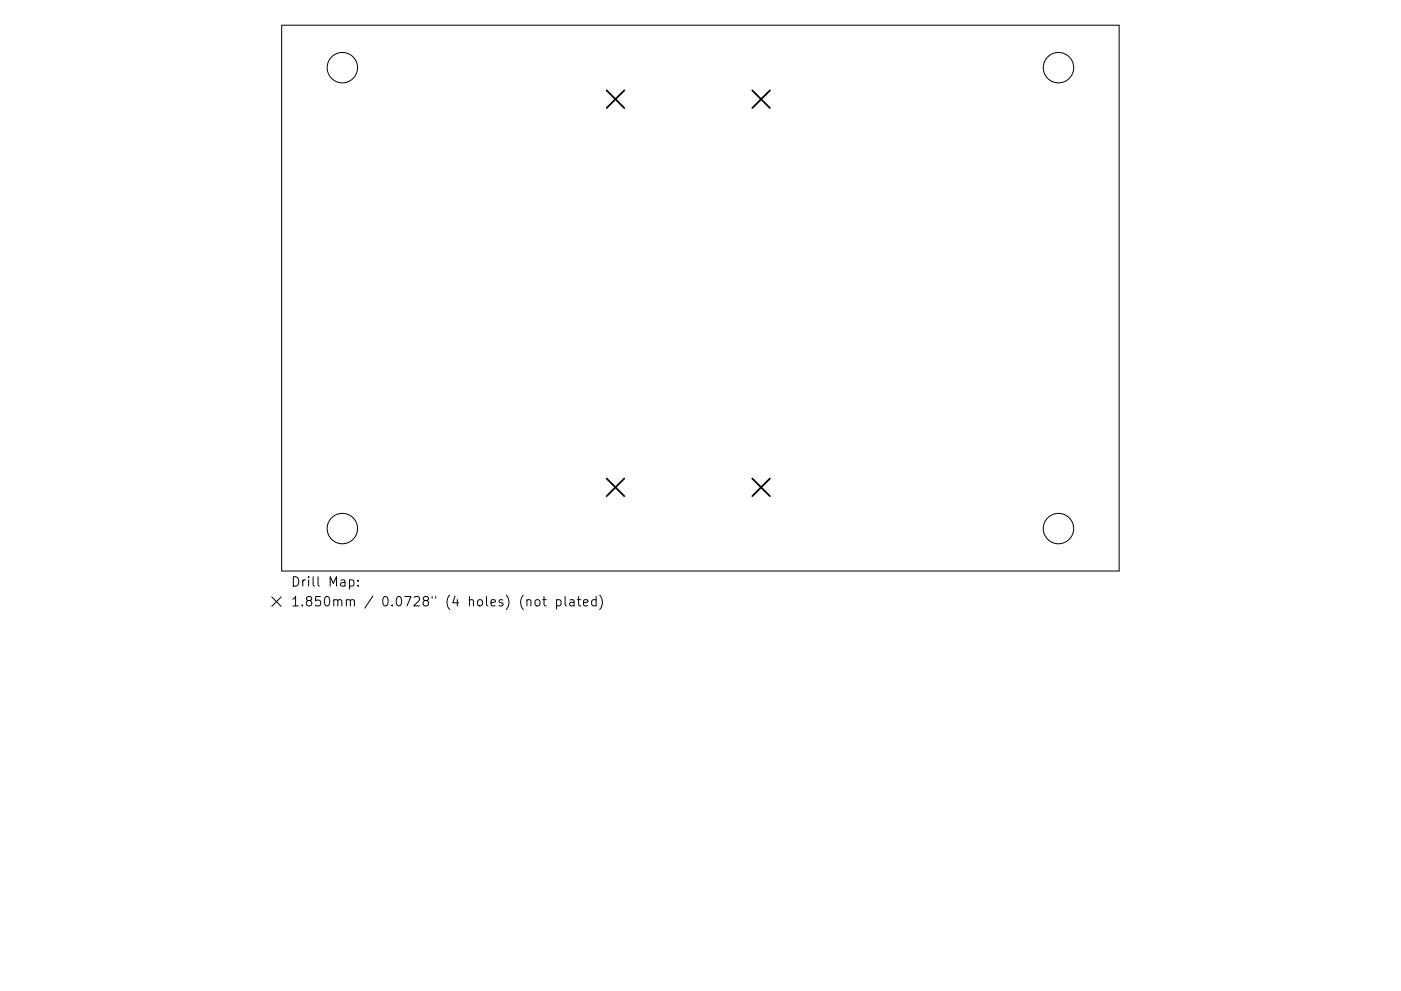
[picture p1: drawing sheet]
<svg xmlns="http://www.w3.org/2000/svg" width="297mm" height="210mm" viewBox="0 0 297 210" stroke-linecap="round" stroke-linejoin="round" font-family="sans-serif">
<defs><g id="words">
<g font-size="2.8">
<text x="61.6" y="124.5">Drill Map:</text>
<text x="61.6" y="128.7">1.850mm / 0.0728&quot; (4 holes) (not plated)</text>
</g>
</g></defs>
<g fill="none" stroke="#000" stroke-width=".21">
<path d="M59.7 5.3h177.6v115.9h-177.6zM57.6 126.7l2 2M59.6 126.7l-2 2M74.1 123.1l.6-.1 .4 .4v.6l-.2 .3h-.8M75.9 124.2v.2M75.9 123.1v.2M111.7 127.4l.3-.2 .5 .1 .1 1.3M113.5 127.4l.3-.2a.54 .54 0 0 1 .7 .4v.6a.54 .54 0 0 1-.5 .4 .54 .54 0 0 1-.6-.4zM115.1 127.2h.7M115.3 126.6v1.7l.1 .2 .4 .1M118 127.3l.6-.1 .4 .4v.6l-.2 .3h-.8M118 127.2v2"/>
<path d="M119.8 126.6v1.7l.3 .3M120.9 127.3h.7l.1 1.3M121.7 127.7l-.6 .1a.39 .39 0 0 0-.3 .4 .39 .39 0 0 0 .3 .4l.6-.1M122.4 127.2h.7M122.7 126.6v1.7l.1 .2 .3 .1M123.7 127.9l1-.2-.1-.4-.6-.1-.3 .3 .1 1h.8M126.4 127.3l-.6-.1-.4 .4v.6l.2 .3h.8M126.4 126.6v2M127.1 126.3a2.29 2.29 0 0 1 0 3"/>
<circle cx="72.6" cy="14.4" r="3.2"/>
<circle cx="224.4" cy="14.4" r="3.2"/>
<circle cx="72.6" cy="112.1" r="3.2"/>
<circle cx="224.4" cy="112.1" r="3.2"/>
</g>
<path d="M128.6 19.2l3.8 3.7M132.4 19.2l-3.8 3.7M159.5 19.2l3.7 3.7M163.2 19.2l-3.7 3.7M128.6 101.5l3.8 3.8M132.4 101.5l-3.8 3.8M159.5 101.5l3.7 3.8M163.2 101.5l-3.7 3.8" fill="none" stroke="#000" stroke-width=".37"/>
<use href="#words"/>
</svg>
